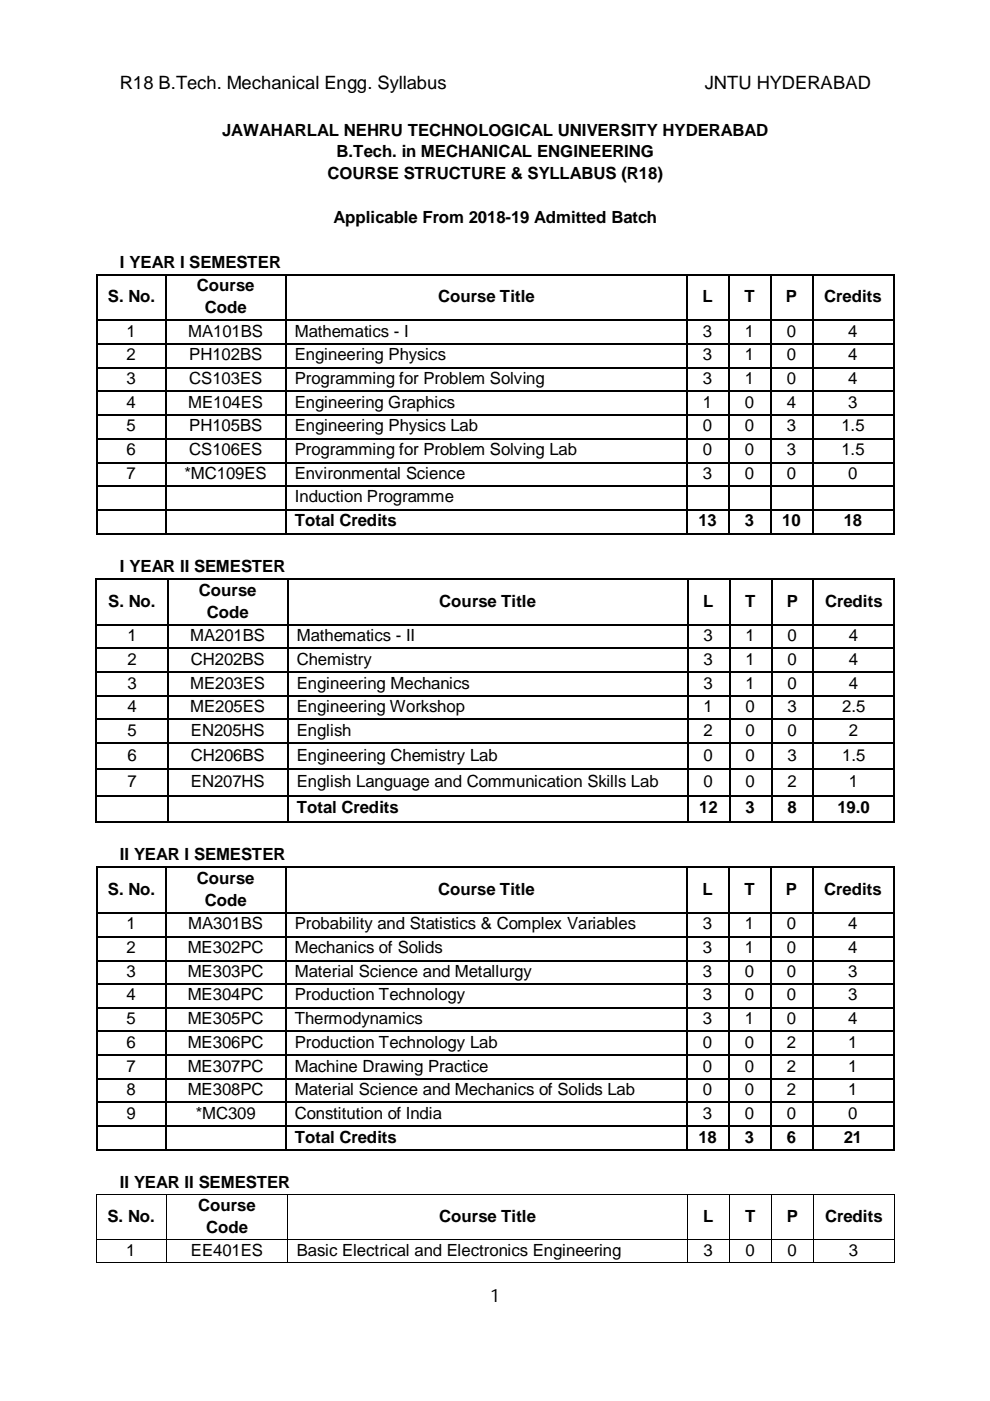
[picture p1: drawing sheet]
<svg xmlns="http://www.w3.org/2000/svg" width="210mm" height="297mm" viewBox="0 0 210 297" stroke-linecap="round" stroke-linejoin="round" font-family="sans-serif">
<defs><g id="words">
<g font-size="3.9">
<text x="25.4" y="18.9">R18 B.Tech. Mechanical Engg. Syllabus</text>
<text x="149.4" y="18.9">JNTU HYDERABAD</text>
<text x="104" y="276">1</text>
</g>
<g font-size="3.6">
<text x="47.1" y="28.7">JAWAHARLAL NEHRU TECHNOLOGICAL UNIVERSITY HYDERABAD</text>
<text x="71.4" y="33.4">B.Tech. in MECHANICAL ENGINEERING</text>
<text x="69.4" y="38">COURSE STRUCTURE &amp; SYLLABUS (R18)</text>
<text x="70.7" y="47.4">Applicable From 2018-19 Admitted Batch</text>
<text x="25.4" y="56.8">I YEAR I SEMESTER</text>
<text x="22.9" y="64">S. No.</text>
<text x="41.7" y="61.8">Course</text>
<text x="92.9" y="64">Course Title</text>
<text x="148.9" y="64">L</text>
<text x="157.8" y="64">T</text>
<text x="166.6" y="64">P</text>
<text x="174.8" y="64">Credits</text>
<text x="26.8" y="71.4">1</text>
<text x="39.9" y="71.4">MA101BS</text>
<text x="43.4" y="66.4">Code</text>
<text x="62.5" y="71.4">Mathematics - I</text>
<text x="149" y="71.4">3</text>
<text x="157.9" y="71.4">1</text>
<text x="166.8" y="71.4">0</text>
<text x="179.8" y="71.4">4</text>
<text x="26.8" y="76.4">2</text>
<text x="40.1" y="76.4">PH102BS</text>
<text x="62.5" y="76.4">Engineering Physics</text>
<text x="149" y="76.4">3</text>
<text x="157.9" y="76.4">1</text>
<text x="166.8" y="76.4">0</text>
<text x="179.8" y="76.4">4</text>
<text x="26.8" y="81.5">3</text>
<text x="40.1" y="81.5">CS103ES</text>
<text x="62.5" y="81.5">Programming for Problem Solving</text>
<text x="149" y="81.5">3</text>
<text x="157.9" y="81.5">1</text>
<text x="166.8" y="81.5">0</text>
<text x="179.8" y="81.5">4</text>
<text x="26.8" y="86.5">4</text>
<text x="39.9" y="86.5">ME104ES</text>
<text x="62.5" y="86.5">Engineering Graphics</text>
<text x="149" y="86.5">1</text>
<text x="157.9" y="86.5">0</text>
<text x="166.8" y="86.5">4</text>
<text x="179.8" y="86.5">3</text>
<text x="26.8" y="91.5">5</text>
<text x="40.1" y="91.5">PH105BS</text>
<text x="62.5" y="91.5">Engineering Physics Lab</text>
<text x="149" y="91.5">0</text>
<text x="157.9" y="91.5">0</text>
<text x="166.8" y="91.5">3</text>
<text x="178.4" y="91.5">1.5</text>
<text x="26.8" y="96.5">6</text>
<text x="26.8" y="101.5">7</text>
<text x="39.1" y="101.5">*MC109ES</text>
<text x="40.1" y="96.5">CS106ES</text>
<text x="62.5" y="96.5">Programming for Problem Solving Lab</text>
<text x="62.5" y="101.5">Environmental Science</text>
<text x="149" y="96.5">0</text>
<text x="149" y="101.5">3</text>
<text x="157.9" y="96.5">0</text>
<text x="157.9" y="101.5">0</text>
<text x="166.8" y="96.5">3</text>
<text x="166.8" y="101.5">0</text>
<text x="178.4" y="96.5">1.5</text>
<text x="179.8" y="101.5">0</text>
<text x="62.5" y="106.5">Induction Programme</text>
<text x="62.5" y="111.5">Total Credits</text>
<text x="148.1" y="111.5">13</text>
<text x="157.9" y="111.5">3</text>
<text x="165.9" y="111.5">10</text>
<text x="178.9" y="111.5">18</text>
<text x="25.4" y="121.3">I YEAR II SEMESTER</text>
<text x="22.9" y="128.6">S. No.</text>
<text x="42.2" y="126.3">Course</text>
<text x="43.9" y="130.9">Code</text>
<text x="93.1" y="128.6">Course Title</text>
<text x="149.1" y="128.6">L</text>
<text x="158" y="128.6">T</text>
<text x="166.8" y="128.6">P</text>
<text x="174.9" y="128.6">Credits</text>
<text x="27" y="135.9">1</text>
<text x="40.3" y="135.9">MA201BS</text>
<text x="62.9" y="135.9">Mathematics - II</text>
<text x="149.2" y="135.9">3</text>
<text x="158.1" y="135.9">1</text>
<text x="167" y="135.9">0</text>
<text x="180" y="135.9">4</text>
<text x="27" y="141">2</text>
<text x="40.5" y="141">CH202BS</text>
<text x="62.9" y="141">Chemistry</text>
<text x="149.2" y="141">3</text>
<text x="158.1" y="141">1</text>
<text x="167" y="141">0</text>
<text x="180" y="141">4</text>
<text x="27" y="146">3</text>
<text x="40.3" y="146">ME203ES</text>
<text x="62.9" y="146">Engineering Mechanics</text>
<text x="149.2" y="146">3</text>
<text x="158.1" y="146">1</text>
<text x="167" y="146">0</text>
<text x="180" y="146">4</text>
<text x="27" y="151">4</text>
<text x="27" y="156">5</text>
<text x="40.3" y="151">ME205ES</text>
<text x="40.5" y="156">EN205HS</text>
<text x="62.9" y="151">Engineering Workshop</text>
<text x="62.9" y="156">English</text>
<text x="149.2" y="151">1</text>
<text x="149.2" y="156">2</text>
<text x="158.1" y="151">0</text>
<text x="158.1" y="156">0</text>
<text x="167" y="151">3</text>
<text x="167" y="156">0</text>
<text x="178.6" y="151">2.5</text>
<text x="180" y="156">2</text>
<text x="27" y="161.3">6</text>
<text x="40.5" y="161.3">CH206BS</text>
<text x="62.9" y="161.3">Engineering Chemistry Lab</text>
<text x="149.2" y="161.3">0</text>
<text x="158.1" y="161.3">0</text>
<text x="167" y="161.3">3</text>
<text x="178.6" y="161.3">1.5</text>
<text x="27" y="166.8">7</text>
<text x="40.5" y="166.8">EN207HS</text>
<text x="62.9" y="166.8">English Language and Communication Skills Lab</text>
<text x="149.2" y="166.8">0</text>
<text x="158.1" y="166.8">0</text>
<text x="167" y="166.8">2</text>
<text x="180" y="166.8">1</text>
<text x="62.9" y="172.4">Total Credits</text>
<text x="148.3" y="172.4">12</text>
<text x="158.1" y="172.4">3</text>
<text x="167" y="172.4">8</text>
<text x="177.5" y="172.4">19.0</text>
<text x="25.4" y="182.4">II YEAR I SEMESTER</text>
<text x="22.9" y="189.7">S. No.</text>
<text x="41.7" y="187.4">Course</text>
<text x="92.9" y="189.7">Course Title</text>
<text x="148.9" y="189.7">L</text>
<text x="157.8" y="189.7">T</text>
<text x="166.6" y="189.7">P</text>
<text x="174.8" y="189.7">Credits</text>
<text x="26.8" y="197">1</text>
<text x="39.9" y="197">MA301BS</text>
<text x="43.4" y="192.1">Code</text>
<text x="62.5" y="197">Probability and Statistics &amp; Complex Variables</text>
<text x="149" y="197">3</text>
<text x="157.9" y="197">1</text>
<text x="166.8" y="197">0</text>
<text x="179.8" y="197">4</text>
<text x="26.8" y="202.1">2</text>
<text x="39.8" y="202.1">ME302PC</text>
<text x="62.5" y="202.1">Mechanics of Solids</text>
<text x="149" y="202.1">3</text>
<text x="157.9" y="202.1">1</text>
<text x="166.8" y="202.1">0</text>
<text x="179.8" y="202.1">4</text>
<text x="26.8" y="207.1">3</text>
<text x="39.8" y="207.1">ME303PC</text>
<text x="62.5" y="207.1">Material Science and Metallurgy</text>
<text x="149" y="207.1">3</text>
<text x="157.9" y="207.1">0</text>
<text x="166.8" y="207.1">0</text>
<text x="179.8" y="207.1">3</text>
<text x="26.8" y="212.1">4</text>
<text x="39.8" y="212.1">ME304PC</text>
<text x="62.5" y="212.1">Production Technology</text>
<text x="149" y="212.1">3</text>
<text x="157.9" y="212.1">0</text>
<text x="166.8" y="212.1">0</text>
<text x="179.8" y="212.1">3</text>
<text x="26.8" y="217.1">5</text>
<text x="39.8" y="217.1">ME305PC</text>
<text x="62.5" y="217.1">Thermodynamics</text>
<text x="149" y="217.1">3</text>
<text x="157.9" y="217.1">1</text>
<text x="166.8" y="217.1">0</text>
<text x="179.8" y="217.1">4</text>
<text x="26.8" y="222.2">6</text>
<text x="26.8" y="227.2">7</text>
<text x="39.8" y="222.2">ME306PC</text>
<text x="39.8" y="227.2">ME307PC</text>
<text x="62.5" y="222.2">Production Technology Lab</text>
<text x="62.5" y="227.2">Machine Drawing Practice</text>
<text x="149" y="222.2">0</text>
<text x="149" y="227.2">0</text>
<text x="157.9" y="222.2">0</text>
<text x="157.9" y="227.2">0</text>
<text x="166.8" y="222.2">2</text>
<text x="166.8" y="227.2">2</text>
<text x="179.8" y="222.2">1</text>
<text x="179.8" y="227.2">1</text>
<text x="26.8" y="232.2">8</text>
<text x="39.8" y="232.2">ME308PC</text>
<text x="62.5" y="232.2">Material Science and Mechanics of Solids Lab</text>
<text x="149" y="232.2">0</text>
<text x="157.9" y="232.2">0</text>
<text x="166.8" y="232.2">2</text>
<text x="179.8" y="232.2">1</text>
<text x="26.8" y="237.2">9</text>
<text x="41.5" y="237.2">*MC309</text>
<text x="62.5" y="237.2">Constitution of India</text>
<text x="149" y="237.2">3</text>
<text x="157.9" y="237.2">0</text>
<text x="166.8" y="237.2">0</text>
<text x="179.8" y="237.2">0</text>
<text x="62.5" y="242.3">Total Credits</text>
<text x="148.1" y="242.3">18</text>
<text x="157.9" y="242.3">3</text>
<text x="166.8" y="242.3">6</text>
<text x="178.9" y="242.3">21</text>
<text x="25.4" y="251.9">II YEAR II SEMESTER</text>
<text x="42" y="256.7">Course</text>
<text x="22.8" y="259.1">S. No.</text>
<text x="43.7" y="261.4">Code</text>
<text x="93.1" y="259.1">Course Title</text>
<text x="149.1" y="259.1">L</text>
<text x="158" y="259.1">T</text>
<text x="166.8" y="259.1">P</text>
<text x="174.9" y="259.1">Credits</text>
<text x="26.8" y="266.3">1</text>
<text x="40.5" y="266.3">EE401ES</text>
<text x="62.9" y="266.3">Basic Electrical and Electronics Engineering</text>
<text x="149.2" y="266.3">3</text>
<text x="158.1" y="266.3">0</text>
<text x="167" y="266.3">0</text>
<text x="180" y="266.3">3</text>
</g>
</g></defs>
<g fill="#000">
<path d="M20.4 58.1h.3v.3h-.3zM35.1 58.1h.3v.3h-.3zM60.4 58.1h.3v.3h-.3zM145.5 58.1h.3v.3h-.3zM154.3 58.1h.4v.3h-.4zM163.2 58.1h.4v.3h-.4zM172.1 58.1h.4v.3h-.4zM189.3 58.1h.4v.3h-.4zM20.4 67.8h.3v.3h-.3zM20.4 72.8h.3v.3h-.3zM20.4 77.8h.3v.4h-.3zM35.1 67.8h.3v.3h-.3z"/>
<path d="M35.1 72.8h.3v.3h-.3zM35.1 77.8h.3v.4h-.3zM60.4 67.8h.3v.3h-.3zM60.4 72.8h.3v.3h-.3zM60.4 77.8h.3v.4h-.3zM145.5 67.8h.3v.3h-.3zM145.5 72.8h.3v.3h-.3zM145.5 77.8h.3v.4h-.3zM154.3 67.8h.4v.3h-.4zM154.3 72.8h.4v.3h-.4zM154.3 77.8h.4v.4h-.4zM163.2 67.8h.4v.3h-.4z"/>
<path d="M163.2 72.8h.4v.3h-.4zM163.2 77.8h.4v.4h-.4zM172.1 67.8h.4v.3h-.4zM172.1 72.8h.4v.3h-.4zM172.1 77.8h.4v.4h-.4zM189.3 67.8h.4v.3h-.4zM189.3 72.8h.4v.3h-.4zM189.3 77.8h.4v.4h-.4zM20.4 82.8h.3v.4h-.3zM20.4 87.8h.3v.4h-.3zM20.4 92.8h.3v.4h-.3zM20.4 97.9h.3v.3h-.3z"/>
<path d="M35.1 82.8h.3v.4h-.3zM35.1 87.8h.3v.4h-.3zM35.1 92.8h.3v.4h-.3zM35.1 97.9h.3v.3h-.3zM60.4 82.8h.3v.4h-.3zM60.4 87.8h.3v.4h-.3zM60.4 92.8h.3v.4h-.3zM60.4 97.9h.3v.3h-.3zM145.5 82.8h.3v.4h-.3zM145.5 87.8h.3v.4h-.3zM145.5 92.8h.3v.4h-.3zM145.5 97.9h.3v.3h-.3z"/>
<path d="M154.3 82.8h.4v.4h-.4zM154.3 87.8h.4v.4h-.4zM154.3 92.8h.4v.4h-.4zM154.3 97.9h.4v.3h-.4zM163.2 82.8h.4v.4h-.4zM163.2 87.8h.4v.4h-.4zM163.2 92.8h.4v.4h-.4zM163.2 97.9h.4v.3h-.4zM172.1 82.8h.4v.4h-.4zM172.1 87.8h.4v.4h-.4zM172.1 92.8h.4v.4h-.4zM172.1 97.9h.4v.3h-.4z"/>
<path d="M189.3 82.8h.4v.4h-.4zM189.3 87.8h.4v.4h-.4zM189.3 92.8h.4v.4h-.4zM189.3 97.9h.4v.3h-.4zM20.4 102.9h.3v.3h-.3zM20.4 107.9h.3v.3h-.3zM20.4 113h.3v.3h-.3zM35.1 102.9h.3v.3h-.3zM35.1 107.9h.3v.3h-.3zM35.1 113h.3v.3h-.3zM60.4 102.9h.3v.3h-.3zM60.4 107.9h.3v.3h-.3z"/>
<path d="M60.4 113h.3v.3h-.3zM145.5 102.9h.3v.3h-.3zM145.5 107.9h.3v.3h-.3zM145.5 113h.3v.3h-.3zM154.3 102.9h.4v.3h-.4zM154.3 107.9h.4v.3h-.4zM154.3 113h.4v.3h-.4zM163.2 102.9h.4v.3h-.4zM163.2 107.9h.4v.3h-.4zM163.2 113h.4v.3h-.4zM172.1 102.9h.4v.3h-.4zM172.1 107.9h.4v.3h-.4z"/>
<path d="M172.1 113h.4v.3h-.4zM189.3 102.9h.4v.3h-.4zM189.3 107.9h.4v.3h-.4zM189.3 113h.4v.3h-.4zM20.2 122.6h.4v.4h-.4zM20.2 132.3h.4v.3h-.4zM20.2 137.3h.4v.3h-.4zM35.5 122.6h.3v.4h-.3zM35.5 132.3h.3v.3h-.3zM35.5 137.3h.3v.3h-.3zM60.8 122.6h.3v.4h-.3zM60.8 132.3h.3v.3h-.3z"/>
<path d="M60.8 137.3h.3v.3h-.3zM145.6 122.6h.4v.4h-.4zM145.6 132.3h.4v.3h-.4zM145.6 137.3h.4v.3h-.4zM154.5 122.6h.4v.4h-.4zM154.5 132.3h.4v.3h-.4zM154.5 137.3h.4v.3h-.4zM163.4 122.6h.3v.4h-.3zM163.4 132.3h.3v.3h-.3zM163.4 137.3h.3v.3h-.3zM172.2 122.6h.4v.4h-.4zM172.2 132.3h.4v.3h-.4z"/>
<path d="M172.2 137.3h.4v.3h-.4zM189.5 122.6h.3v.4h-.3zM189.5 132.3h.3v.3h-.3zM189.5 137.3h.3v.3h-.3zM20.2 142.4h.4v.3h-.4zM20.2 147.3h.4v.4h-.4zM20.2 152.3h.4v.4h-.4zM20.2 157.4h.4v.4h-.4zM35.5 142.4h.3v.3h-.3zM35.5 147.3h.3v.4h-.3zM35.5 152.3h.3v.4h-.3zM35.5 157.4h.3v.4h-.3z"/>
<path d="M60.8 142.4h.3v.3h-.3zM60.8 147.3h.3v.4h-.3zM60.8 152.3h.3v.4h-.3zM60.8 157.4h.3v.4h-.3zM145.6 142.4h.4v.3h-.4zM145.6 147.3h.4v.4h-.4zM145.6 152.3h.4v.4h-.4zM145.6 157.4h.4v.4h-.4zM154.5 142.4h.4v.3h-.4zM154.5 147.3h.4v.4h-.4zM154.5 152.3h.4v.4h-.4zM154.5 157.4h.4v.4h-.4z"/>
<path d="M163.4 142.4h.3v.3h-.3zM163.4 147.3h.3v.4h-.3zM163.4 152.3h.3v.4h-.3zM163.4 157.4h.3v.4h-.3zM172.2 142.4h.4v.3h-.4zM172.2 147.3h.4v.4h-.4zM172.2 152.3h.4v.4h-.4zM172.2 157.4h.4v.4h-.4zM189.5 142.4h.3v.3h-.3zM189.5 147.3h.3v.4h-.3zM189.5 152.3h.3v.4h-.3zM189.5 157.4h.3v.4h-.3z"/>
<path d="M20.2 162.9h.4v.4h-.4zM20.2 168.5h.4v.4h-.4zM20.2 174.1h.4v.3h-.4zM35.5 162.9h.3v.4h-.3zM35.5 168.5h.3v.4h-.3zM35.5 174.1h.3v.3h-.3zM60.8 162.9h.3v.4h-.3zM60.8 168.5h.3v.4h-.3zM60.8 174.1h.3v.3h-.3zM145.6 162.9h.4v.4h-.4zM145.6 168.5h.4v.4h-.4zM145.6 174.1h.4v.3h-.4z"/>
<path d="M154.5 162.9h.4v.4h-.4zM154.5 168.5h.4v.4h-.4zM154.5 174.1h.4v.3h-.4zM163.4 162.9h.3v.4h-.3zM163.4 168.5h.3v.4h-.3zM163.4 174.1h.3v.3h-.3zM172.2 162.9h.4v.4h-.4zM172.2 168.5h.4v.4h-.4zM172.2 174.1h.4v.3h-.4zM189.5 162.9h.3v.4h-.3zM189.5 168.5h.3v.4h-.3zM189.5 174.1h.3v.3h-.3z"/>
<path d="M20.4 183.8h.3v.3h-.3zM20.4 193.4h.3v.3h-.3zM20.4 198.4h.3v.3h-.3zM35.1 183.8h.3v.3h-.3zM35.1 193.4h.3v.3h-.3zM35.1 198.4h.3v.3h-.3zM60.4 183.8h.3v.3h-.3zM60.4 193.4h.3v.3h-.3zM60.4 198.4h.3v.3h-.3zM145.5 183.8h.3v.3h-.3zM145.5 193.4h.3v.3h-.3zM145.5 198.4h.3v.3h-.3z"/>
<path d="M154.3 183.8h.4v.3h-.4zM154.3 193.4h.4v.3h-.4zM154.3 198.4h.4v.3h-.4zM163.2 183.8h.4v.3h-.4zM163.2 193.4h.4v.3h-.4zM163.2 198.4h.4v.3h-.4zM172.1 183.8h.4v.3h-.4zM172.1 193.4h.4v.3h-.4zM172.1 198.4h.4v.3h-.4zM189.3 183.8h.4v.3h-.4zM189.3 193.4h.4v.3h-.4zM189.3 198.4h.4v.3h-.4z"/>
<path d="M20.4 203.5h.3v.3h-.3zM20.4 208.5h.3v.3h-.3zM20.4 213.5h.3v.3h-.3zM20.4 218.5h.3v.3h-.3zM35.1 203.5h.3v.3h-.3zM35.1 208.5h.3v.3h-.3zM35.1 213.5h.3v.3h-.3zM35.1 218.5h.3v.3h-.3zM60.4 203.5h.3v.3h-.3zM60.4 208.5h.3v.3h-.3zM60.4 213.5h.3v.3h-.3zM60.4 218.5h.3v.3h-.3z"/>
<path d="M145.5 203.5h.3v.3h-.3zM145.5 208.5h.3v.3h-.3zM145.5 213.5h.3v.3h-.3zM145.5 218.5h.3v.3h-.3zM154.3 203.5h.4v.3h-.4zM154.3 208.5h.4v.3h-.4zM154.3 213.5h.4v.3h-.4zM154.3 218.5h.4v.3h-.4zM163.2 203.5h.4v.3h-.4zM163.2 208.5h.4v.3h-.4zM163.2 213.5h.4v.3h-.4zM163.2 218.5h.4v.3h-.4z"/>
<path d="M172.1 203.5h.4v.3h-.4zM172.1 208.5h.4v.3h-.4zM172.1 213.5h.4v.3h-.4zM172.1 218.5h.4v.3h-.4zM189.3 203.5h.4v.3h-.4zM189.3 208.5h.4v.3h-.4zM189.3 213.5h.4v.3h-.4zM189.3 218.5h.4v.3h-.4zM20.4 223.5h.3v.4h-.3zM20.4 228.5h.3v.4h-.3zM20.4 233.5h.3v.4h-.3zM20.4 238.6h.3v.4h-.3z"/>
<path d="M35.1 223.5h.3v.4h-.3zM35.1 228.5h.3v.4h-.3zM35.1 233.5h.3v.4h-.3zM35.1 238.6h.3v.4h-.3zM60.4 223.5h.3v.4h-.3zM60.4 228.5h.3v.4h-.3zM60.4 233.5h.3v.4h-.3zM60.4 238.6h.3v.4h-.3zM145.5 223.5h.3v.4h-.3zM145.5 228.5h.3v.4h-.3zM145.5 233.5h.3v.4h-.3zM145.5 238.6h.3v.4h-.3z"/>
<path d="M154.3 223.5h.4v.4h-.4zM154.3 228.5h.4v.4h-.4zM154.3 233.5h.4v.4h-.4zM154.3 238.6h.4v.4h-.4zM163.2 223.5h.4v.4h-.4zM163.2 228.5h.4v.4h-.4zM163.2 233.5h.4v.4h-.4zM163.2 238.6h.4v.4h-.4zM172.1 223.5h.4v.4h-.4zM172.1 228.5h.4v.4h-.4zM172.1 233.5h.4v.4h-.4zM172.1 238.6h.4v.4h-.4z"/>
<path d="M189.3 223.5h.4v.4h-.4zM189.3 228.5h.4v.4h-.4zM189.3 233.5h.4v.4h-.4zM189.3 238.6h.4v.4h-.4zM20.3 253.3h.2v.1h-.2zM20.4 243.6h.3v.4h-.3zM35.1 243.6h.3v.4h-.3zM35.1 253.3h.2v.1h-.2zM60.4 243.6h.3v.4h-.3zM60.9 253.3h.1v.1h-.1zM145.5 243.6h.3v.4h-.3zM145.7 253.3h.2v.1h-.2z"/>
<path d="M154.3 243.6h.4v.4h-.4zM154.6 253.3h.2v.1h-.2zM163.2 243.6h.4v.4h-.4zM163.4 253.3h.2v.1h-.2zM172.1 243.6h.4v.4h-.4zM172.3 253.3h.2v.1h-.2zM189.3 243.6h.4v.4h-.4zM189.6 253.3h.1v.1h-.1zM20.3 262.7h.2v.2h-.2zM20.3 267.7h.2v.1h-.2zM35.1 262.7h.2v.2h-.2zM35.1 267.7h.2v.1h-.2z"/>
<path d="M60.9 262.7h.1v.2h-.1zM60.9 267.7h.1v.1h-.1zM145.7 262.7h.2v.2h-.2zM145.7 267.7h.2v.1h-.2zM154.6 262.7h.2v.2h-.2zM154.6 267.7h.2v.1h-.2zM163.4 262.7h.2v.2h-.2zM163.4 267.7h.2v.1h-.2zM172.3 262.7h.2v.2h-.2zM172.3 267.7h.2v.1h-.2zM189.6 262.7h.1v.2h-.1zM189.6 267.7h.1v.1h-.1z"/>
</g>
<g fill="none" stroke="#000" stroke-width=".34">
<path d="M20.6 58.4v9.4M20.7 58.3h14.4M35.2 58.4v9.4M35.4 58.3h25M60.5 58.4v9.4M60.7 58.3h84.8M145.6 58.4v9.4M145.8 58.3h8.5M154.5 58.4v9.4M154.7 58.3h8.5M163.4 58.4v9.4M163.6 58.3h8.5"/>
<path d="M172.3 58.4v9.4M172.5 58.3h16.8M189.5 58.4v9.4M20.6 68.1v4.7M20.6 73.1v4.7M20.6 78.2v4.6M20.7 67.9h14.4M20.7 72.9h14.4M20.7 78h14.4M35.2 68.1v4.7M35.2 73.1v4.7M35.2 78.2v4.6"/>
<path d="M35.4 67.9h25M35.4 72.9h25M35.4 78h25M60.5 68.1v4.7M60.5 73.1v4.7M60.5 78.2v4.6M60.7 67.9h84.8M60.7 72.9h84.8M60.7 78h84.8M145.6 68.1v4.7M145.6 73.1v4.7M145.6 78.2v4.6"/>
<path d="M145.8 67.9h8.5M145.8 72.9h8.5M145.8 78h8.5M154.5 68.1v4.7M154.5 73.1v4.7M154.5 78.2v4.6M154.7 67.9h8.5M154.7 72.9h8.5M154.7 78h8.5M163.4 68.1v4.7M163.4 73.1v4.7M163.4 78.2v4.6"/>
<path d="M163.6 67.9h8.5M163.6 72.9h8.5M163.6 78h8.5M172.3 68.1v4.7M172.3 73.1v4.7M172.3 78.2v4.6M172.5 67.9h16.8M172.5 72.9h16.8M172.5 78h16.8M189.5 68.1v4.7M189.5 73.1v4.7M189.5 78.2v4.6"/>
<path d="M20.6 83.2v4.6M20.6 88.2v4.6M20.6 93.2v4.7M20.6 98.2v4.7M20.7 83h14.4M20.7 88h14.4M20.7 93h14.4M20.7 98.1h14.4M35.2 83.2v4.6M35.2 88.2v4.6M35.2 93.2v4.7M35.2 98.2v4.7"/>
<path d="M35.4 83h25M35.4 88h25M35.4 93h25M35.4 98.1h25M60.5 83.2v4.6M60.5 88.2v4.6M60.5 93.2v4.7M60.5 98.2v4.7M60.7 83h84.8M60.7 88h84.8M60.7 93h84.8M60.7 98.1h84.8"/>
<path d="M145.6 83.2v4.6M145.6 88.2v4.6M145.6 93.2v4.7M145.6 98.2v4.7M145.8 83h8.5M145.8 88h8.5M145.8 93h8.5M145.8 98.1h8.5M154.5 83.2v4.6M154.5 88.2v4.6M154.5 93.2v4.7M154.5 98.2v4.7"/>
<path d="M154.7 83h8.5M154.7 88h8.5M154.7 93h8.5M154.7 98.1h8.5M163.4 83.2v4.6M163.4 88.2v4.6M163.4 93.2v4.7M163.4 98.2v4.7M163.6 83h8.5M163.6 88h8.5M163.6 93h8.5M163.6 98.1h8.5"/>
<path d="M172.3 83.2v4.6M172.3 88.2v4.6M172.3 93.2v4.7M172.3 98.2v4.7M172.5 83h16.8M172.5 88h16.8M172.5 93h16.8M172.5 98.1h16.8M189.5 83.2v4.6M189.5 88.2v4.6M189.5 93.2v4.7M189.5 98.2v4.7"/>
<path d="M20.6 103.2v4.7M20.6 108.2v4.8M20.7 103.1h14.4M20.7 108.1h14.4M20.7 113.1h14.4M35.2 103.2v4.7M35.2 108.2v4.8M35.4 103.1h25M35.4 108.1h25M35.4 113.1h25M60.5 103.2v4.7M60.5 108.2v4.8"/>
<path d="M60.7 103.1h84.8M60.7 108.1h84.8M60.7 113.1h84.8M145.6 103.2v4.7M145.6 108.2v4.8M145.8 103.1h8.5M145.8 108.1h8.5M145.8 113.1h8.5M154.5 103.2v4.7M154.5 108.2v4.8M154.7 103.1h8.5M154.7 108.1h8.5"/>
<path d="M154.7 113.1h8.5M163.4 103.2v4.7M163.4 108.2v4.8M163.6 103.1h8.5M163.6 108.1h8.5M163.6 113.1h8.5M172.3 103.2v4.7M172.3 108.2v4.8M172.5 103.1h16.8M172.5 108.1h16.8M172.5 113.1h16.8M189.5 103.2v4.7"/>
<path d="M189.5 108.2v4.8M20.4 123v9.3M20.4 132.6v4.7M20.4 137.6v4.8M20.6 122.8h14.9M20.6 132.4h14.9M20.6 137.4h14.9M35.6 123v9.3M35.6 132.6v4.7M35.6 137.6v4.8M35.8 122.8h25M35.8 132.4h25"/>
<path d="M35.8 137.4h25M61 123v9.3M61 132.6v4.7M61 137.6v4.8M61.1 122.8h84.5M61.1 132.4h84.5M61.1 137.4h84.5M145.8 123v9.3M145.8 132.6v4.7M145.8 137.6v4.8M146 122.8h8.5M146 132.4h8.5"/>
<path d="M146 137.4h8.5M154.7 123v9.3M154.7 132.6v4.7M154.7 137.6v4.8M154.9 122.8h8.5M154.9 132.4h8.5M154.9 137.4h8.5M163.6 123v9.3M163.6 132.6v4.7M163.6 137.6v4.8M163.7 122.8h8.5M163.7 132.4h8.5"/>
<path d="M163.7 137.4h8.5M172.4 123v9.3M172.4 132.6v4.7M172.4 137.6v4.8M172.6 122.8h16.9M172.6 132.4h16.9M172.6 137.4h16.9M189.7 123v9.3M189.7 132.6v4.7M189.7 137.6v4.8M20.4 142.7v4.6M20.4 147.7v4.6"/>
<path d="M20.4 152.7v4.7M20.4 157.8v5.1M20.6 142.5h14.9M20.6 147.5h14.9M20.6 152.5h14.9M20.6 157.6h14.9M35.6 142.7v4.6M35.6 147.7v4.6M35.6 152.7v4.7M35.6 157.8v5.1M35.8 142.5h25M35.8 147.5h25"/>
<path d="M35.8 152.5h25M35.8 157.6h25M61 142.7v4.6M61 147.7v4.6M61 152.7v4.7M61 157.8v5.1M61.1 142.5h84.5M61.1 147.5h84.5M61.1 152.5h84.5M61.1 157.6h84.5M145.8 142.7v4.6M145.8 147.7v4.6"/>
<path d="M145.8 152.7v4.7M145.8 157.8v5.1M146 142.5h8.5M146 147.5h8.5M146 152.5h8.5M146 157.6h8.5M154.7 142.7v4.6M154.7 147.7v4.6M154.7 152.7v4.7M154.7 157.8v5.1M154.9 142.5h8.5M154.9 147.5h8.5"/>
<path d="M154.9 152.5h8.5M154.9 157.6h8.5M163.6 142.7v4.6M163.6 147.7v4.6M163.6 152.7v4.7M163.6 157.8v5.1M163.7 142.5h8.5M163.7 147.5h8.5M163.7 152.5h8.5M163.7 157.6h8.5M172.4 142.7v4.6M172.4 147.7v4.6"/>
<path d="M172.4 152.7v4.7M172.4 157.8v5.1M172.6 142.5h16.9M172.6 147.5h16.9M172.6 152.5h16.9M172.6 157.6h16.9M189.7 142.7v4.6M189.7 147.7v4.6M189.7 152.7v4.7M189.7 157.8v5.1M20.4 163.3v5.2M20.4 168.9v5.2"/>
<path d="M20.6 163.1h14.9M20.6 168.7h14.9M20.6 174.3h14.9M35.6 163.3v5.2M35.6 168.9v5.2M35.8 163.1h25M35.8 168.7h25M35.8 174.3h25M61 163.3v5.2M61 168.9v5.2M61.1 163.1h84.5M61.1 168.7h84.5"/>
<path d="M61.1 174.3h84.5M145.8 163.3v5.2M145.8 168.9v5.2M146 163.1h8.5M146 168.7h8.5M146 174.3h8.5M154.7 163.3v5.2M154.7 168.9v5.2M154.9 163.1h8.5M154.9 168.7h8.5M154.9 174.3h8.5M163.6 163.3v5.2"/>
<path d="M163.6 168.9v5.2M163.7 163.1h8.5M163.7 168.7h8.5M163.7 174.3h8.5M172.4 163.3v5.2M172.4 168.9v5.2M172.6 163.1h16.9M172.6 168.7h16.9M172.6 174.3h16.9M189.7 163.3v5.2M189.7 168.9v5.2M20.6 184.1v9.3"/>
<path d="M20.6 193.7v4.7M20.6 198.7v4.8M20.7 183.9h14.4M20.7 193.6h14.4M20.7 198.6h14.4M35.2 184.1v9.3M35.2 193.7v4.7M35.2 198.7v4.8M35.4 183.9h25M35.4 193.6h25M35.4 198.6h25M60.5 184.1v9.3"/>
<path d="M60.5 193.7v4.7M60.5 198.7v4.8M60.7 183.9h84.8M60.7 193.6h84.8M60.7 198.6h84.8M145.6 184.1v9.3M145.6 193.7v4.7M145.6 198.7v4.8M145.8 183.9h8.5M145.8 193.6h8.5M145.8 198.6h8.5M154.5 184.1v9.3"/>
<path d="M154.5 193.7v4.7M154.5 198.7v4.8M154.7 183.9h8.5M154.7 193.6h8.5M154.7 198.6h8.5M163.4 184.1v9.3M163.4 193.7v4.7M163.4 198.7v4.8M163.6 183.9h8.5M163.6 193.6h8.5M163.6 198.6h8.5M172.3 184.1v9.3"/>
<path d="M172.3 193.7v4.7M172.3 198.7v4.8M172.5 183.9h16.8M172.5 193.6h16.8M172.5 198.6h16.8M189.5 184.1v9.3M189.5 193.7v4.7M189.5 198.7v4.8M20.6 203.8v4.7M20.6 208.8v4.7M20.6 213.8v4.7M20.6 218.8v4.7"/>
<path d="M20.7 203.7h14.4M20.7 208.6h14.4M20.7 213.6h14.4M20.7 218.6h14.4M35.2 203.8v4.7M35.2 208.8v4.7M35.2 213.8v4.7M35.2 218.8v4.7M35.4 203.7h25M35.4 208.6h25M35.4 213.6h25M35.4 218.6h25"/>
<path d="M60.5 203.8v4.7M60.5 208.8v4.7M60.5 213.8v4.7M60.5 218.8v4.7M60.7 203.7h84.8M60.7 208.6h84.8M60.7 213.6h84.8M60.7 218.6h84.8M145.6 203.8v4.7M145.6 208.8v4.7M145.6 213.8v4.7M145.6 218.8v4.7"/>
<path d="M145.8 203.7h8.5M145.8 208.6h8.5M145.8 213.6h8.5M145.8 218.6h8.5M154.5 203.8v4.7M154.5 208.8v4.7M154.5 213.8v4.7M154.5 218.8v4.7M154.7 203.7h8.5M154.7 208.6h8.5M154.7 213.6h8.5M154.7 218.6h8.5"/>
<path d="M163.4 203.8v4.7M163.4 208.8v4.7M163.4 213.8v4.7M163.4 218.8v4.7M163.6 203.7h8.5M163.6 208.6h8.5M163.6 213.6h8.5M163.6 218.6h8.5M172.3 203.8v4.7M172.3 208.8v4.7M172.3 213.8v4.7M172.3 218.8v4.7"/>
<path d="M172.5 203.7h16.8M172.5 208.6h16.8M172.5 213.6h16.8M172.5 218.6h16.8M189.5 203.8v4.7M189.5 208.8v4.7M189.5 213.8v4.7M189.5 218.8v4.7M20.6 223.9v4.6M20.6 228.9v4.6M20.6 233.9v4.7M20.6 239v4.6"/>
<path d="M20.7 223.7h14.4M20.7 228.7h14.4M20.7 233.7h14.4M20.7 238.8h14.4M35.2 223.9v4.6M35.2 228.9v4.6M35.2 233.9v4.7M35.2 239v4.6M35.4 223.7h25M35.4 228.7h25M35.4 233.7h25M35.4 238.8h25"/>
<path d="M60.5 223.9v4.6M60.5 228.9v4.6M60.5 233.9v4.7M60.5 239v4.6M60.7 223.7h84.8M60.7 228.7h84.8M60.7 233.7h84.8M60.7 238.8h84.8M145.6 223.9v4.6M145.6 228.9v4.6M145.6 233.9v4.7M145.6 239v4.6"/>
<path d="M145.8 223.7h8.5M145.8 228.7h8.5M145.8 233.7h8.5M145.8 238.8h8.5M154.5 223.9v4.6M154.5 228.9v4.6M154.5 233.9v4.7M154.5 239v4.6M154.7 223.7h8.5M154.7 228.7h8.5M154.7 233.7h8.5M154.7 238.8h8.5"/>
<path d="M163.4 223.9v4.6M163.4 228.9v4.6M163.4 233.9v4.7M163.4 239v4.6M163.6 223.7h8.5M163.6 228.7h8.5M163.6 233.7h8.5M163.6 238.8h8.5M172.3 223.9v4.6M172.3 228.9v4.6M172.3 233.9v4.7M172.3 239v4.6"/>
<path d="M172.5 223.7h16.8M172.5 228.7h16.8M172.5 233.7h16.8M172.5 238.8h16.8M189.5 223.9v4.6M189.5 228.9v4.6M189.5 233.9v4.7M189.5 239v4.6M20.7 243.8h14.4M35.4 243.8h25M60.7 243.8h84.8M145.8 243.8h8.5"/>
<path d="M154.7 243.8h8.5M163.6 243.8h8.5M172.5 243.8h16.8"/>
</g>
<g fill="none" stroke="#000" stroke-width=".21">
<path d="M20.4 253.4v9.3M20.5 253.4h14.6M35.2 253.4v9.3M35.3 253.4h25.6M61 253.4v9.3M61 253.4h84.7M145.8 253.4v9.3M145.9 253.4h8.7M154.7 253.4v9.3M154.8 253.4h8.6M163.5 253.4v9.3M163.6 253.4h8.7"/>
<path d="M172.4 253.4v9.3M172.5 253.4h17.1M189.7 253.4v9.3M20.4 262.9v4.8M20.5 262.8h14.6M20.5 267.7h14.6M35.2 262.9v4.8M35.3 262.8h25.6M35.3 267.7h25.6M61 262.9v4.8M61 262.8h84.7M61 267.7h84.7"/>
<path d="M145.8 262.9v4.8M145.9 262.8h8.7M145.9 267.7h8.7M154.7 262.9v4.8M154.8 262.8h8.6M154.8 267.7h8.6M163.5 262.9v4.8M163.6 262.8h8.7M163.6 267.7h8.7M172.4 262.9v4.8M172.5 262.8h17.1M172.5 267.7h17.1"/>
<path d="M189.7 262.9v4.8"/>
</g>
<use href="#words"/>
</svg>
